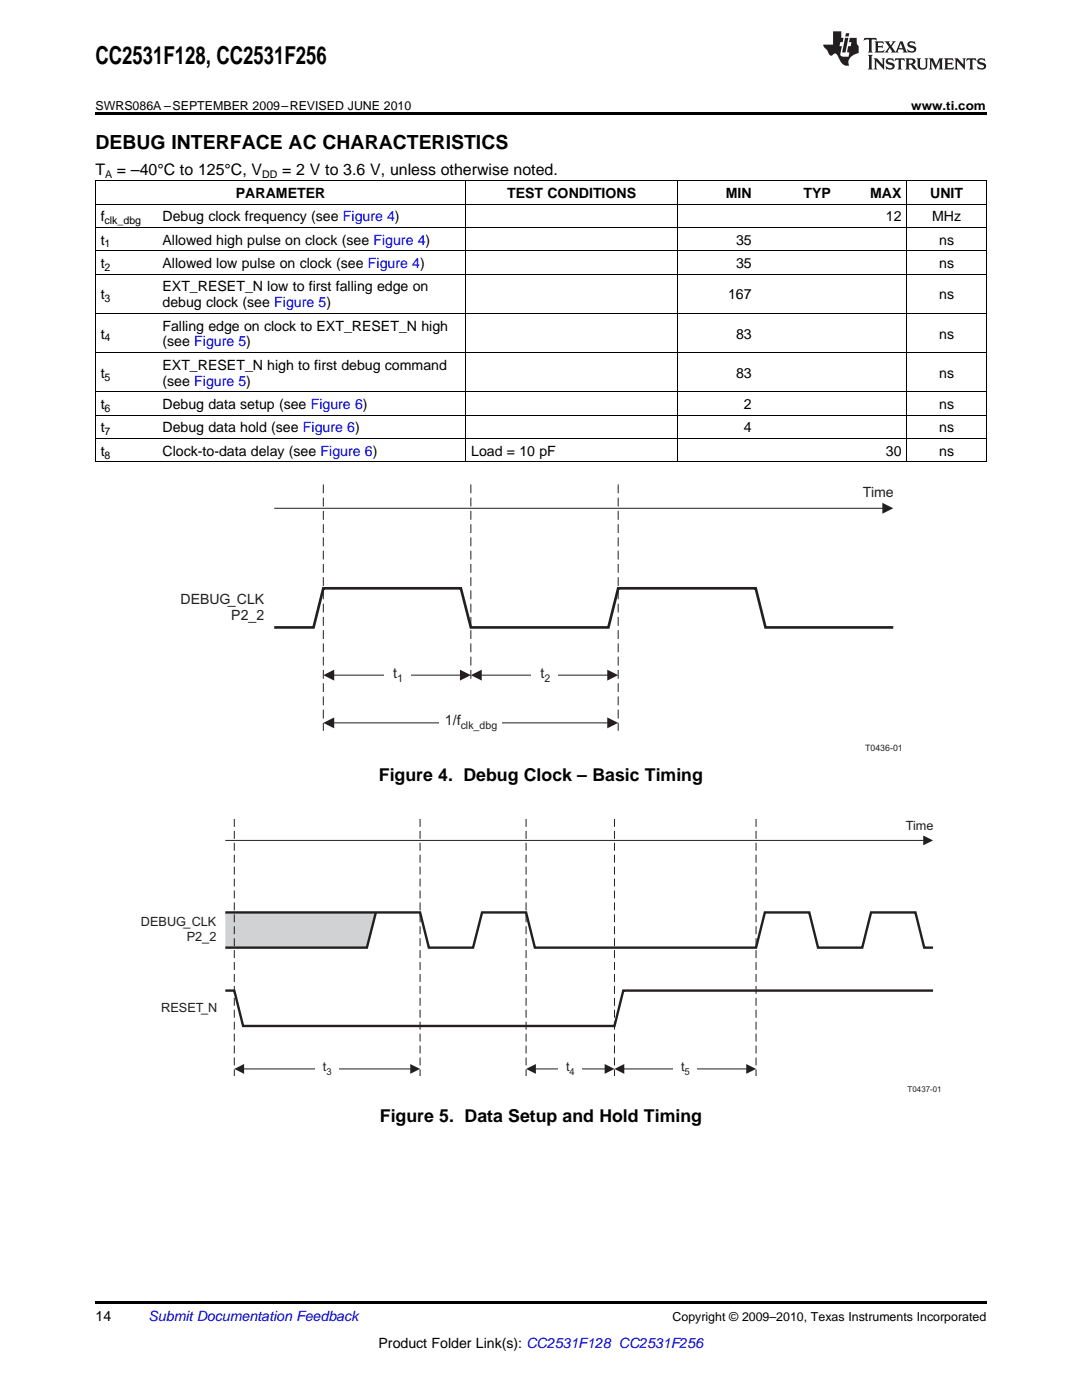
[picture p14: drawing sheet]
<svg xmlns="http://www.w3.org/2000/svg" width="216mm" height="279mm" viewBox="0 0 216 279" stroke-linecap="round" stroke-linejoin="round" font-family="sans-serif">
<defs><g id="words">
<text font-size="4.9" x="19" y="12.8">CC2531F128, CC2531F256</text>
<text font-size="3.9" x="19" y="29.7">DEBUG INTERFACE AC CHARACTERISTICS</text>
<g font-size="3.5">
<text x="75.6" y="155.9">Figure 4. Debug Clock – Basic Timing</text>
<text x="75.8" y="224">Figure 5. Data Setup and Hold Timing</text>
</g>
<g font-size="3.2">
<text x="19" y="34.9">T</text>
<text x="23.3" y="34.9">= –40°C to 125°C, V</text>
<text x="56.3" y="34.9">= 2 V to 3.6 V, unless otherwise noted.</text>
</g>
<g font-size="2.8">
<text x="47.1" y="39.5">PARAMETER</text>
<text x="101.2" y="39.5">TEST CONDITIONS</text>
<text x="144.8" y="39.5">MIN</text>
<text x="160.3" y="39.5">TYP</text>
<text x="173.6" y="39.5">MAX</text>
<text x="185.6" y="39.5">UNIT</text>
<text x="20.1" y="44.2">f</text>
<text x="32.4" y="44.2">Debug clock frequency (see Figure 4)</text>
<text x="176.8" y="44.2">12</text>
<text x="186" y="44.2">MHz</text>
<text x="20.1" y="48.8">t</text>
<text x="20.1" y="53.5">t</text>
<text x="32.4" y="48.8">Allowed high pulse on clock (see Figure 4)</text>
<text x="32.4" y="53.5">Allowed low pulse on clock (see Figure 4)</text>
<text x="146.9" y="48.8">35</text>
<text x="146.9" y="53.5">35</text>
<text x="187.4" y="48.8">ns</text>
<text x="187.4" y="53.5">ns</text>
<text x="20.1" y="59.7">t</text>
<text x="32.4" y="58.1">EXT_RESET_N low to first falling edge on</text>
<text x="145.3" y="59.7">167</text>
<text x="187.4" y="59.7">ns</text>
<text x="32.4" y="61.3">debug clock (see Figure 5)</text>
<text x="32.4" y="66">Falling edge on clock to EXT_RESET_N high</text>
<text x="20.1" y="67.6">t</text>
<text x="32.4" y="69.1">(see Figure 5)</text>
<text x="146.9" y="67.6">83</text>
<text x="187.4" y="67.6">ns</text>
<text x="20.1" y="75.4">t</text>
<text x="32.4" y="73.8">EXT_RESET_N high to first debug command</text>
<text x="32.4" y="77">(see Figure 5)</text>
<text x="146.9" y="75.4">83</text>
<text x="187.4" y="75.4">ns</text>
<text x="20.1" y="81.6">t</text>
<text x="32.4" y="81.6">Debug data setup (see Figure 6)</text>
<text x="148.4" y="81.6">2</text>
<text x="187.4" y="81.6">ns</text>
<text x="20.1" y="86.3">t</text>
<text x="32.4" y="86.3">Debug data hold (see Figure 6)</text>
<text x="148.4" y="86.3">4</text>
<text x="187.4" y="86.3">ns</text>
<text x="20.1" y="90.9">t</text>
<text x="32.4" y="90.9">Clock-to-data delay (see Figure 6)</text>
<text x="94" y="90.9">Load = 10 pF</text>
<text x="176.8" y="90.9">30</text>
<text x="187.4" y="90.9">ns</text>
<text x="19" y="263.6">14</text>
<text x="75.5" y="269">Product Folder Link(s): CC2531F128 CC2531F256</text>
</g>
<g font-size="2.8" fill="#231f20">
<text x="172.2" y="99.2">Time</text>
<text x="36" y="120.5">DEBUG_CLK</text>
<text x="46.2" y="123.6">P2_2</text>
<text x="78.4" y="135.3">t</text>
<text x="107.9" y="135.3">t</text>
<text x="88.8" y="144.6">1/f</text>
</g>
<text font-size="2.8" fill="#0000c8" x="29.6" y="263.6">Submit Documentation Feedback</text>
<g font-size="2.5">
<text x="19" y="21.9">SWRS086A –SEPTEMBER 2009–REVISED JUNE 2010</text>
<text x="181.8" y="21.9">www.ti.com</text>
<text x="134.2" y="263.6">Copyright © 2009–2010, Texas Instruments Incorporated</text>
</g>
<g font-size="2.5" fill="#231f20">
<text x="180.7" y="165.7">Time</text>
<text x="28.1" y="184.9">DEBUG_CLK</text>
<text x="37.3" y="187.7">P2_2</text>
<text x="32.2" y="201.9">RESET_N</text>
<text x="64.4" y="213.8">t</text>
<text x="112.9" y="213.8">t</text>
<text x="135.9" y="213.8">t</text>
</g>
<g font-size="2.1">
<text x="21" y="35.5">A</text>
<text x="52.3" y="35.5">DD</text>
<text x="20.9" y="44.7">clk_dbg</text>
<text x="20.9" y="49.4">1</text>
<text x="20.9" y="54">2</text>
<text x="20.9" y="60.3">3</text>
<text x="20.9" y="68.1">4</text>
<text x="20.9" y="76">5</text>
<text x="20.9" y="82.2">6</text>
<text x="20.9" y="86.9">7</text>
<text x="20.9" y="91.5">8</text>
</g>
<g font-size="2.1" fill="#231f20">
<text x="79.2" y="136.2">1</text>
<text x="108.6" y="136.2">2</text>
<text x="91.9" y="145.5">clk_dbg</text>
</g>
<g font-size="1.9" fill="#231f20">
<text x="65.2" y="214.6">3</text>
<text x="113.7" y="214.6">4</text>
<text x="136.6" y="214.6">5</text>
</g>
<text font-size="1.8" fill="#231f20" x="172.6" y="149.8">T0436-01</text>
<text font-size="1.6" fill="#231f20" x="181.1" y="218">T0437-01</text>
</g></defs>
<g fill="#231f20">
<path d="M172.5 7.6l-.1 .5 .4-.2h.6v.1v2.1l-.2 .4h.9l-.2-.4v-2.1l.1-.1h.5l.5 .2-.2-.5zM174.5 8.3l.2 .3v1.5l-.2 .4h1.8l.2-.6a1.04 1.04 0 0 1-1.3 .2v-.7h.6l.3 .2v-.6l-.3 .2h-.6v-.6l.8-.1 .4 .3-.2-.5zM176.5 8.3l.9 1.1-.9 1.1h.8l-.2-.2 .4-.7 .5 .7-.2 .2h1.5l-.2-.2 .2-.4h.9l.1 .4-.2 .2h1l-.3-.3-.7-1.9h-.5l-.9 2-.8-1 .9-1h-.8l.1 .3-.4 .5-.3-.6 .1-.2zM179.7 8.6l.4 1h-.7zM181.3 8.4a.63 .63 0 0 0-.2 .7 .63 .63 0 0 0 .6 .4l.6 .2 .1 .2a.75 .75 0 0 1-.7 .4 .75 .75 0 0 1-.6-.5l.1 .7 .1-.1a1.11 1.11 0 0 0 1.5-.6 1.13 1.13 0 0 0-1.2-.8l-.1-.4a1.04 1.04 0 0 1 1.2 .2l-.2-.5-.2 .1-.4-.2zM173.2 10.9l.2 .4v2.2l-.2 .4h1l-.3-.4v-2.2l.3-.4zM174.3 11.6l.3 .4v1.5l-.3 .4h.8l-.2-.4v-1.3l1.5 1.7v-1.9l.2-.4h-.7l.2 .4v.9l-1.1-1.3zM177 11.8a.62 .62 0 0 0-.2 .7 .62 .62 0 0 0 .6 .4l.6 .1 .1 .3a.76 .76 0 0 1-.7 .3 .76 .76 0 0 1-.7-.4l.2 .7 .1-.1a1.11 1.11 0 0 0 1.5-.6 1.13 1.13 0 0 0-1.2-.8l-.1-.4a1.04 1.04 0 0 1 1.2 .2l-.2-.6-.2 .1-.5-.1zM178.7 11.6l-.2 .6a.61 .61 0 0 1 .8-.3v1.6l-.2 .4h.9l-.2-.4v-1.6a.63 .63 0 0 1 .7 .3l-.1-.6zM180.6 11.6l.3 .4v1.5l-.3 .4h1l-.2-.2-.1-.8 .6 .2a.76 .76 0 0 0 1.2 .7l-1-1a.58 .58 0 0 0 .6-.5 .58 .58 0 0 0-.5-.6zM181.4 11.9h.1a.45 .45 0 0 1 .5 .1 .45 .45 0 0 1 .1 .5l-.8 .2zM182.9 11.6l.2 .2a2.17 2.17 0 0 0 .3 1.9 .99 .99 0 0 0 1.6-.6v-1.1l.2-.4h-.7l.2 .2a1.92 1.92 0 0 1-.2 1.8 .6 .6 0 0 1-.9-.5v-1.1l.2-.4zM185.4 11.6l.2 .4v1.5l-.2 .4h.7l-.2-.4v-1.4l.8 1.8 .8-1.8v1.4l-.2 .4h.9l-.2-.4v-1.5l.2-.4h-.8l-.6 1.5-.6-1.5zM188.4 11.6l.2 .4v1.5l-.2 .4h1.8l.1-.6a1.04 1.04 0 0 1-1.2 .1v-.6h.5l.4 .2v-.6l-.4 .2h-.5v-.7h.8l.3 .3-.1-.6zM190.5 11.6l.2 .4v1.5l-.2 .4h.7l-.2-.4v-1.3l1.5 1.7v-1.9l.2-.4h-.7l.2 .4v.9l-1.1-1.3zM192.9 11.6l-.1 .6a.61 .61 0 0 1 .7-.3l.1 1.6-.3 .4h1l-.3-.4 .1-1.6a.63 .63 0 0 1 .7 .3l-.1-.6zM195.2 11.8a.62 .62 0 0 0-.2 .7 .62 .62 0 0 0 .6 .4l.6 .1 .1 .3a.76 .76 0 0 1-.7 .3 .76 .76 0 0 1-.6-.4l.1 .7 .1-.1a1.11 1.11 0 0 0 1.6-.6 1.13 1.13 0 0 0-1.3-.8l-.1-.4a1.04 1.04 0 0 1 1.2 .2l-.1-.6-.2 .1-.5-.1z"/>
<path d="M166.2 6.3v2.6h-1.9v.4l.8 .9a.91 .91 0 0 0 1 .8 .56 .56 0 0 1 .5-.3 .56 .56 0 0 1 .5 .3l.4 .8a1.53 1.53 0 0 0 1.9 1.2 1.54 1.54 0 0 1 1-2.1l.9-.3v-1.4a1.52 1.52 0 0 1-.4-1.6h-1.3l-.2 .8h.5l-.2 .8h-.5l-.1 1v.2l.4 .1-.2 .8a1.93 1.93 0 0 1-1.6-.3l.3-1.8h-.5l.2-.8h.4l.2-.8h-.4v-1.3zM168.6 7.6l-.6 2.9h.7l.6-2.9zM168.8 6.6l-.1 .7h.6l.2-.7z"/>
</g>
<path d="M64.5 96.7v49.2M94 96.7v39.6M123.4 96.7v49.2" fill="none" stroke="#231f20" stroke-width=".2" stroke-dasharray="1.8 .9" stroke-linecap="butt"/>
<path d="M54.7 101.4h121.5" fill="none" stroke="#231f20" stroke-width=".2"/>
<path d="M176.1 100.4l2.1 1-2.1 1.1z" fill="#231f20"/>
<path d="M54.7 125.2h7.9l1.9-7.8h27.5l2 7.8h27.4l2-7.8h27.4l1.9 7.8h25.5" fill="none" stroke="#231f20" stroke-width=".53"/>
<path d="M66.6 134.7h25.3" fill="none" stroke="#231f20" stroke-width=".2"/>
<g fill="#231f20">
<path d="M64.5 134.7l2.2-1v2.1z"/>
<path d="M91.8 133.7l2.2 1-2.2 1.1z"/>
</g>
<path d="M96 134.7h25.3" fill="none" stroke="#231f20" stroke-width=".2"/>
<g fill="#231f20">
<path d="M94 134.7l2.1-1v2.1z"/>
<path d="M121.2 133.7l2.2 1-2.2 1.1z"/>
</g>
<path d="M66.6 144.3h54.7" fill="none" stroke="#231f20" stroke-width=".2"/>
<g fill="#231f20">
<path d="M64.5 144.3l2.2-1.1v2.2z"/>
<path d="M121.2 143.2l2.2 1.1-2.2 1.1z"/>
</g>
<g fill="#fff">
<path d="M76.6 132.4h5.2v4.6h-5.2z" fill-rule="evenodd"/>
<path d="M106 132.4h5.3v4.6h-5.3z" fill-rule="evenodd"/>
<path d="M87.7 141.6h12.4v5.4h-12.4z" fill-rule="evenodd"/>
</g>
<path d="M105 163.4v51.4M122.6 163.4v51.4M150.9 163.4v51.4" fill="none" stroke="#231f20" stroke-width=".2" stroke-dasharray="1.6 .8" stroke-linecap="butt"/>
<path d="M45 182.1h30l-1.8 7h-28.2z" fill-rule="evenodd" fill="#d1d2d4"/>
<path d="M45 167.7h139.3" fill="none" stroke="#231f20" stroke-width=".2"/>
<path d="M184.2 166.7l2 1-2 1z" fill="#231f20"/>
<path d="M45 182.1h38.8l1.8 7h8.8l1.8-7h8.8l1.7 7h44.2l1.7-7h8.9l1.7 7h8.9l1.7-7h8.9l1.7 7h1.8M45 197.7h1.8l1.7 7.1h74.1l1.8-7.1h61.8M75 182.1l-1.8 7h-28.2" fill="none" stroke="#231f20" stroke-width=".48"/>
<path d="M46.8 163.4v51.4M83.8 163.4v51.4" fill="none" stroke="#231f20" stroke-width=".2" stroke-dasharray="1.6 .8" stroke-linecap="butt"/>
<path d="M48.6 213.3h33.4" fill="none" stroke="#231f20" stroke-width=".2"/>
<g fill="#231f20">
<path d="M46.8 213.3l1.9-1v2z"/>
<path d="M81.9 212.3l1.9 1-1.9 1z"/>
</g>
<path d="M106.8 213.3h14" fill="none" stroke="#231f20" stroke-width=".2"/>
<g fill="#231f20">
<path d="M105 213.3l1.9-1v2z"/>
<path d="M120.7 212.3l1.9 1-1.9 1z"/>
</g>
<path d="M124.5 213.3h24.5" fill="none" stroke="#231f20" stroke-width=".2"/>
<g fill="#231f20">
<path d="M122.6 213.3l2-1v2z"/>
<path d="M148.9 212.3l2 1-2 1z"/>
</g>
<g fill="#fff">
<path d="M62.9 211.3h4.7v4.1h-4.7z" fill-rule="evenodd"/>
<path d="M111.4 211.3h4.7v4.1h-4.7z" fill-rule="evenodd"/>
<path d="M134.4 211.3h4.7v4.1h-4.7z" fill-rule="evenodd"/>
</g>
<path d="M19 22.5h177.8v.5h-177.8zM19 259.7h177.8v.5h-177.8z" fill="#000"/>
<g fill="none" stroke="#000" stroke-width=".2">
<path d="M19 36.1h177.8M19.1 36.1v56.1M92.9 36.1v56.1M135.2 36.1v56.1M180.9 36.1v56.1M196.8 36.1v56.1M19 54.7h177.8M19 50h177.8M19 45.4h177.8M19 40.7h177.8M19 78.2h177.8M19 70.4h177.8"/>
<path d="M19 62.5h177.8M19 92.2h177.8M19 87.5h177.8M19 82.8h177.8"/>
</g>
<use href="#words"/>
</svg>
